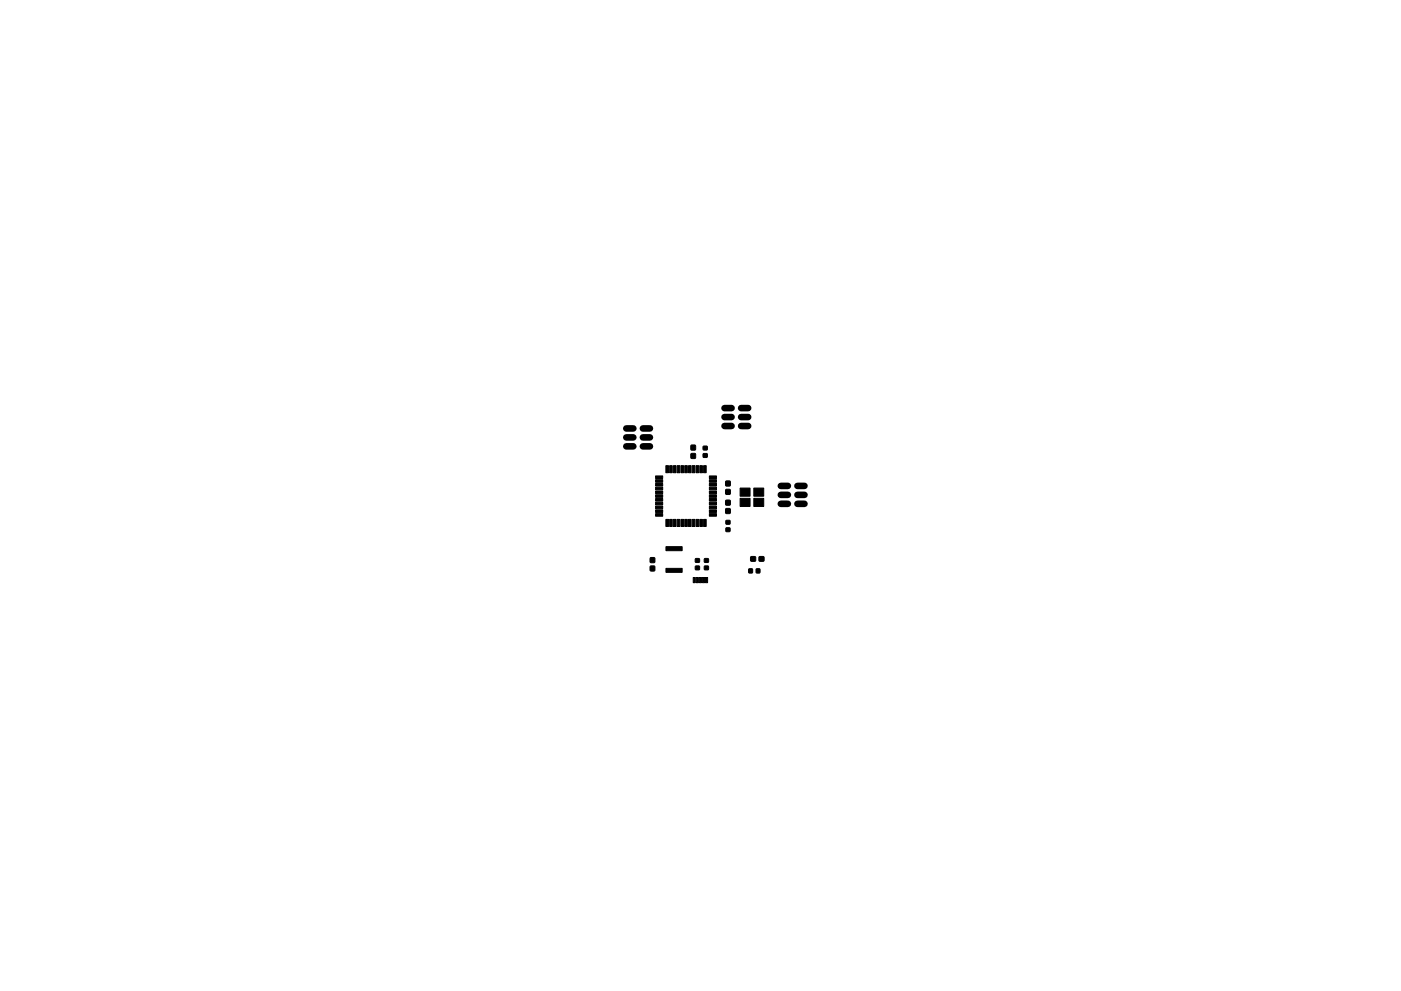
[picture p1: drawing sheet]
<svg xmlns="http://www.w3.org/2000/svg" width="297mm" height="210mm" viewBox="0 0 297 210" stroke-linecap="round" stroke-linejoin="round" font-family="sans-serif">
<g fill="none" stroke="#000" stroke-width="1.4">
<path d="M132.8 92.8h1.5M132.8 94.7h1.5M132.8 90.9h1.5M136.3 92.8h1.5M136.3 94.7h1.5M136.3 90.9h1.5M153.6 88.5h1.5M153.6 90.4h1.5M153.6 86.6h1.5M157.1 88.5h1.5M157.1 90.4h1.5M157.1 86.6h1.5"/>
<path d="M165.5 105h1.5M165.5 106.9h1.5M165.5 103.1h1.5M169.1 105h1.5M169.1 106.9h1.5M169.1 103.1h1.5"/>
</g>
<g fill="#000" stroke="#000" stroke-width=".21">
<path d="M146.5 96.2l.9 .1v.9h-.9zM146.5 94.5h.9v1l-.9-.1zM149.1 94.7h.8v.7h-.8zM149.1 96.3l.8-.1v.8h-.8zM137.9 118.3l.9 .1v.9h-.9zM139 109h1.5v.5h-1.5zM139 108.2h1.5v.5h-1.5zM139 107.4h1.5v.5h-1.5zM139 106.6h1.5v.5h-1.5zM139 105.8h1.5v.5h-1.5zM139 105h1.5v.5h-1.5zM139 104.2h1.5v.5h-1.5z"/>
<path d="M139 103.4h1.5v.5h-1.5zM139 102.6h1.5v.5h-1.5zM139 101.8h1.5v.5h-1.5zM139 101h1.5v.5h-1.5zM141.2 116h3.4v.8h-3.4zM141.2 98.8h.5v1.5h-.5zM141.2 110.2h.5v1.5h-.5zM142 98.8h.5v1.5h-.5zM142 110.2h.5v1.5h-.5zM142.8 98.8h.5v1.5h-.5zM142.8 110.2h.5v1.5h-.5zM143.6 98.8h.5v1.5h-.5z"/>
<path d="M143.6 110.2h.5v1.5h-.5zM144.4 98.8h.5v1.5h-.5zM144.4 110.2h.5v1.5h-.5zM145.2 98.8h.5v1.5h-.5zM145.2 110.2h.5v1.5h-.5zM146 98.8h.5v1.5h-.5zM146 110.2h.5v1.5h-.5zM146.8 98.8h.5v1.5h-.5zM146.8 110.2h.5v1.5h-.5zM147.6 98.8h.5v1.5h-.5zM147.6 110.2h.5v1.5h-.5zM147.5 118.5h.8v.8h-.8z"/>
<path d="M148.4 98.8h.5v1.5h-.5zM148.4 110.2h.5v1.5h-.5zM149.2 98.8h.5v1.5h-.5zM149.2 110.2h.5v1.5h-.5zM149.4 118.5h.8v.8h-.8zM150.4 101h1.5v.5h-1.5zM150.4 101.8h1.5v.5h-1.5zM150.4 102.6h1.5v.5h-1.5zM150.4 103.4h1.5v.5h-1.5zM150.4 104.2h1.5v.5h-1.5zM150.4 105h1.5v.5h-1.5zM150.4 105.8h1.5v.5h-1.5z"/>
<path d="M150.4 106.6h1.5v.5h-1.5zM150.4 107.4h1.5v.5h-1.5zM150.4 108.2h1.5v.5h-1.5zM150.4 109h1.5v.5h-1.5zM153.9 112h.8l.1 .7-.9 .1zM153.9 110.4h.9v.8h-.9zM153.9 102.1h.9v1h-.9zM153.9 103.9h.9v1l-.9-.1zM153.9 107.9l.9 .1v.9h-.9zM153.9 106.2h.9v1l-.9-.1zM156.9 103.6h2.1v1.7h-2.1zM156.9 105.7h2.1v1.8h-2.1z"/>
<path d="M159.8 103.6h2.1v1.7h-2.1zM159.8 105.7h2.1v1.8h-2.1zM159.2 118.1h.9l.1 .9-1 .1zM161 118.1h.9l.1 .9-1 .1zM137.9 120.1h.9v1h-.9zM141.2 120.6h3.4v.8h-3.4zM147 122.5h.4v1.1h-.4zM147.6 122.5h.5v1.1h-.5zM147.5 120.1h.8v.8h-.8zM148.3 122.5h.4v1.1h-.4zM148.9 122.5h.5v1.1h-.5zM149.6 122.5h.4v1.1h-.4z"/>
<path d="M149.4 120.1h.8v.8h-.8zM158.8 120.7h.7v.8h-.7zM160.3 120.7h.8v.8h-.8z"/>
</g>
</svg>
